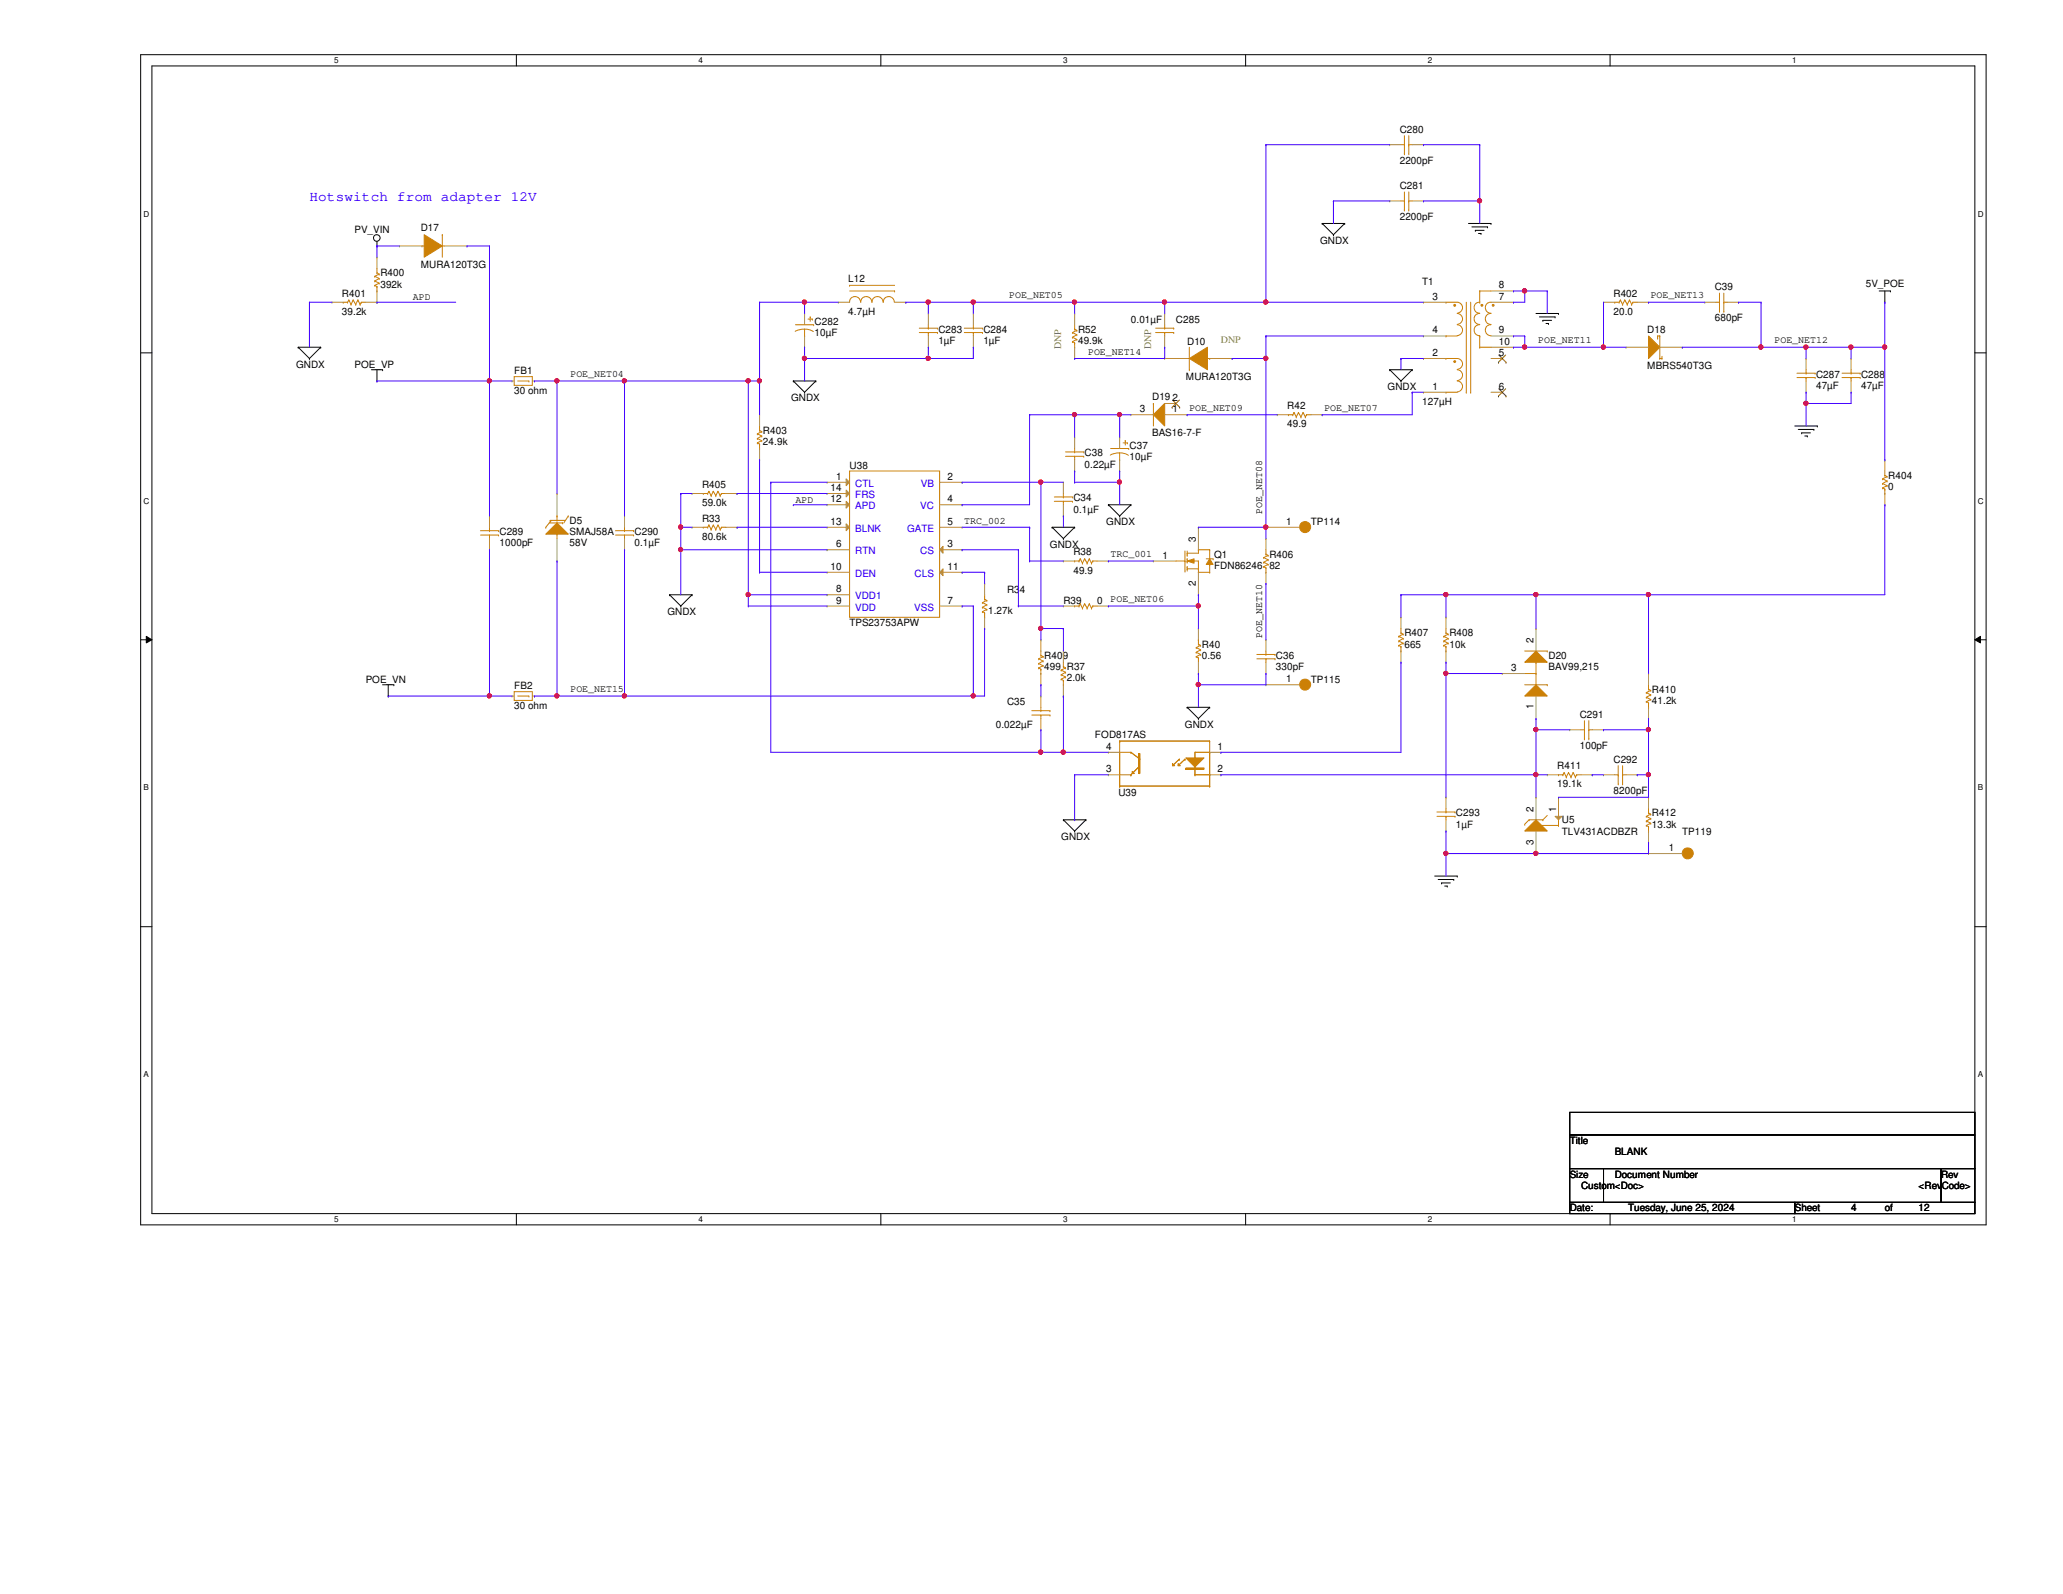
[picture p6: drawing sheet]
<svg xmlns="http://www.w3.org/2000/svg" width="279mm" height="216mm" viewBox="0 0 279 216" stroke-linecap="round" stroke-linejoin="round" font-family="sans-serif">
<defs><g id="words">
<text font-size="1.9" fill="#00f" x="41.9" y="27.2">Hotswitch from adapter 12V</text>
<g font-size="1.4">
<text x="189.6" y="17.9">C280</text>
<text x="189.6" y="22.2">2200pF</text>
<text x="189.6" y="25.6">C281</text>
<text x="189.6" y="29.8">2200pF</text>
<text x="48" y="31.5">PV_VIN</text>
<text x="57" y="31.3">D17</text>
<text x="178.8" y="33">GNDX</text>
<text x="46.3" y="40.2">R401</text>
<text x="51.5" y="37.4">R400</text>
<text x="51.5" y="38.9">392k</text>
<text x="55.9" y="40.6">APD</text>
<text x="57" y="36.2">MURA120T3G</text>
<text x="114.9" y="38.2">L12</text>
<text x="136.7" y="40.4">POE_NET05</text>
<text x="192.6" y="38.6">T1</text>
<text x="194" y="40.6">3</text>
<text x="203" y="40.6">7</text>
<text x="203" y="39.1">8</text>
<text x="218.5" y="40.2">R402</text>
<text x="223.6" y="40.4">POE_NET13</text>
<text x="232.2" y="39.3">C39</text>
<text x="252.7" y="38.8">5V_POE</text>
<text x="46.3" y="42.6">39.2k</text>
<text x="110.3" y="44">C282</text>
<text x="110.3" y="45.5">10µF</text>
<text x="114.9" y="42.6">4.7µH</text>
<text x="127.1" y="45">C283</text>
<text x="127.1" y="46.6">1µF</text>
<text x="133.2" y="45">C284</text>
<text x="133.2" y="46.6">1µF</text>
<text x="146" y="45">R52</text>
<text x="146" y="46.6">49.9k</text>
<text x="153.2" y="43.7">0.01µF</text>
<text x="159.3" y="43.7">C285</text>
<text x="160.8" y="46.7">D10</text>
<text x="194" y="45.2">4</text>
<text x="203" y="45.2">9</text>
<text x="203" y="46.7">10</text>
<text x="208.3" y="46.5">POE_NET11</text>
<text x="218.5" y="42.6">20.0</text>
<text x="223.1" y="45">D18</text>
<text x="232.2" y="43.5">680pF</text>
<text x="240.3" y="46.5">POE_NET12</text>
<text x="40.1" y="49.8">GNDX</text>
<text x="48" y="49.8">POE_VP</text>
<text x="69.6" y="50.7">FB1</text>
<text x="69.6" y="53.4">30 ohm</text>
<text x="77.3" y="51.1">POE_NET04</text>
<text x="147.4" y="48">POE_NET14</text>
<text x="160.6" y="51.5">MURA120T3G</text>
<text x="187.9" y="52.8">GNDX</text>
<text x="194" y="52.8">1</text>
<text x="194" y="48.2">2</text>
<text x="203" y="48.2">5</text>
<text x="203" y="52.8">6</text>
<text x="223.1" y="50">MBRS540T3G</text>
<text x="246" y="51.1">C287</text>
<text x="246" y="52.7">47µF</text>
<text x="252.1" y="51.1">C288</text>
<text x="252.1" y="52.7">47µF</text>
<text x="103.3" y="58.8">R403</text>
<text x="107.1" y="54.4">GNDX</text>
<text x="154.4" y="55.8">3</text>
<text x="156" y="54.2">D19</text>
<text x="156" y="59.1">BAS16-7-F</text>
<text x="158.8" y="55.8">1</text>
<text x="158.8" y="54.3">2</text>
<text x="161.1" y="55.7">POE_NET09</text>
<text x="174.3" y="55.4">R42</text>
<text x="174.3" y="57.9">49.9</text>
<text x="179.4" y="55.7">POE_NET07</text>
<text x="192.6" y="54.8">127µH</text>
<text x="103.3" y="60.3">24.9k</text>
<text x="113.2" y="65">1</text>
<text x="115.1" y="63.5">U38</text>
<text x="128.3" y="65">2</text>
<text x="146.9" y="61.8">C38</text>
<text x="146.9" y="63.3">0.22µF</text>
<text x="153" y="60.7">C37</text>
<text x="153" y="62.3">10µF</text>
<text x="255.7" y="64.9">R404</text>
<text x="77.1" y="71">D5</text>
<text x="95.1" y="70.7">R33</text>
<text x="95.1" y="66.1">R405</text>
<text x="95.1" y="68.5">59.0k</text>
<text x="107.7" y="68.1">APD</text>
<text x="112.5" y="68">12</text>
<text x="112.5" y="71.1">13</text>
<text x="112.5" y="66.5">14</text>
<text x="128.3" y="68">4</text>
<text x="128.3" y="71.1">5</text>
<text x="130.6" y="70.9">TRC_002</text>
<text x="145.4" y="67.9">C34</text>
<text x="145.4" y="69.4">0.1µF</text>
<text x="149.8" y="71.1">GNDX</text>
<text x="170.9" y="69.6" transform="rotate(-90 170.9 69.6)">POE_NET08</text>
<text x="174.2" y="71.1">1</text>
<text x="177.5" y="71.1">TP114</text>
<text x="255.7" y="66.4">0</text>
<text x="67.6" y="72.5">C289</text>
<text x="67.6" y="74">1000pF</text>
<text x="77.1" y="74">58V</text>
<text x="77.1" y="72.5">SMAJ58A</text>
<text x="85.9" y="72.5">C290</text>
<text x="85.9" y="74">0.1µF</text>
<text x="95.1" y="73.1">80.6k</text>
<text x="112.5" y="77.2">10</text>
<text x="113.2" y="74.1">6</text>
<text x="128.3" y="74.1">3</text>
<text x="128.3" y="77.2">11</text>
<text x="142.2" y="74.2">GNDX</text>
<text x="145.4" y="75.2">R38</text>
<text x="145.4" y="77.7">49.9</text>
<text x="150.4" y="75.5">TRC_001</text>
<text x="157.4" y="75.6">1</text>
<text x="162" y="73.4" transform="rotate(-90 162 73.4)">3</text>
<text x="164.4" y="75.5">Q1</text>
<text x="164.4" y="77">FDN86246</text>
<text x="171.9" y="75.5">R406</text>
<text x="171.9" y="77">82</text>
<text x="90.4" y="83.3">GNDX</text>
<text x="113.2" y="80.2">8</text>
<text x="113.2" y="81.7">9</text>
<text x="128.3" y="81.7">7</text>
<text x="133.8" y="83.1">1.27k</text>
<text x="136.4" y="80.3">R34</text>
<text x="144" y="81.8">R39</text>
<text x="148.6" y="81.8">0</text>
<text x="150.4" y="81.6">POE_NET06</text>
<text x="162" y="79.3" transform="rotate(-90 162 79.3)">2</text>
<text x="115.1" y="84.8">TPS23753APW</text>
<text x="141.4" y="89.2">R409</text>
<text x="162.8" y="87.7">R40</text>
<text x="162.8" y="89.2">0.56</text>
<text x="170.9" y="86.4" transform="rotate(-90 170.9 86.4)">POE_NET10</text>
<text x="172.8" y="89.2">C36</text>
<text x="190.2" y="86.2">R407</text>
<text x="190.2" y="87.7">665</text>
<text x="196.3" y="86.2">R408</text>
<text x="196.3" y="87.7">10k</text>
<text x="207.7" y="87.1" transform="rotate(-90 207.7 87.1)">2</text>
<text x="209.7" y="89.2">D20</text>
<text x="49.5" y="92.5">POE_VN</text>
<text x="69.6" y="93.4">FB2</text>
<text x="77.3" y="93.8">POE_NET15</text>
<text x="136.4" y="95.5">C35</text>
<text x="141.4" y="90.8">499 R37</text>
<text x="144.5" y="92.3">2.0k</text>
<text x="172.8" y="90.8">330pF</text>
<text x="174.2" y="92.4">1</text>
<text x="177.5" y="92.5">TP115</text>
<text x="204.7" y="90.9">3</text>
<text x="209.7" y="90.8">BAV99,215</text>
<text x="223.7" y="93.8">R410</text>
<text x="223.7" y="95.3">41.2k</text>
<text x="69.6" y="96.1">30 ohm</text>
<text x="134.9" y="98.6">0.022µF</text>
<text x="148.3" y="99.9">FOD817AS</text>
<text x="149.8" y="101.6">4</text>
<text x="160.5" y="98.6">GNDX</text>
<text x="164.9" y="101.6">1</text>
<text x="207.7" y="96.1" transform="rotate(-90 207.7 96.1)">1</text>
<text x="214" y="97.2">C291</text>
<text x="214" y="101.4">100pF</text>
<text x="149.8" y="104.6">3</text>
<text x="151.5" y="107.9">U39</text>
<text x="164.9" y="104.6">2</text>
<text x="210.9" y="104.2">R411</text>
<text x="210.9" y="106.6">19.1k</text>
<text x="218.5" y="103.3">C292</text>
<text x="218.5" y="107.5">8200pF</text>
<text x="143.7" y="113.8">GNDX</text>
<text x="197.2" y="110.6">C293</text>
<text x="197.2" y="112.1">1µF</text>
<text x="207.7" y="110" transform="rotate(-90 207.7 110)">2</text>
<text x="210.7" y="110" transform="rotate(-90 210.7 110)">1</text>
<text x="211.5" y="111.5">U5</text>
<text x="211.5" y="113">TLV431ACDBZR</text>
<text x="223.7" y="110.6">R412</text>
<text x="223.7" y="112.1">13.3k</text>
<text x="227.8" y="113">TP119</text>
<text x="207.7" y="114.4" transform="rotate(-90 207.7 114.4)">3</text>
<text x="226" y="115.3">1</text>
<text x="212.6" y="154.9">Title</text>
<text x="212.6" y="159.5">Size</text>
<text x="214.1" y="161">Custom&lt;Doc&gt;</text>
<text x="218.7" y="159.5">Document Number</text>
<text x="218.7" y="156.5">BLANK</text>
<text x="259.8" y="161">&lt;RevCode&gt;</text>
<text x="262.9" y="159.5">Rev</text>
<text x="212.6" y="164.1">Date:</text>
<text x="220.5" y="164.1">Tuesday, June 25, 2024</text>
<text x="243.1" y="164.1">Sheet</text>
<text x="250.7" y="164.1">4</text>
<text x="255.3" y="164.1">of</text>
<text x="259.8" y="164.1">12</text>
</g>
<g font-size="1.4" fill="#808040">
<text x="143.7" y="47.3" transform="rotate(-90 143.7 47.3)">DNP</text>
<text x="155.9" y="47.3" transform="rotate(-90 155.9 47.3)">DNP</text>
<text x="165.4" y="46.4">DNP</text>
</g>
<g font-size="1.4" fill="#00c">
<text x="115.8" y="66">CTL</text>
<text x="124.7" y="66">VB</text>
<text x="115.8" y="69">APD</text>
<text x="115.8" y="67.5">FRS</text>
<text x="124.6" y="69">VC</text>
<text x="115.8" y="75.1">RTN</text>
<text x="115.8" y="72.1">BLNK</text>
<text x="122.9" y="72.1">GATE</text>
<text x="124.6" y="75.1">CS</text>
<text x="115.8" y="81.2">VDD1</text>
<text x="115.8" y="82.7">VDD</text>
<text x="115.8" y="78.1">DEN</text>
<text x="123.8" y="82.7">VSS</text>
<text x="123.9" y="78.1">CLS</text>
</g>
<g font-size="1.1">
<text x="45.3" y="8.6">5</text>
<text x="94.6" y="8.6">4</text>
<text x="144" y="8.6">3</text>
<text x="193.4" y="8.6">2</text>
<text x="242.7" y="8.6">1</text>
<text x="19.4" y="29.3">D</text>
<text x="267.8" y="29.3">D</text>
<text x="19.4" y="68.2">C</text>
<text x="267.8" y="68.2">C</text>
<text x="19.4" y="107.1">B</text>
<text x="267.8" y="107.1">B</text>
<text x="19.4" y="145.9">A</text>
<text x="267.8" y="145.9">A</text>
<text x="45.3" y="165.5">5</text>
<text x="94.6" y="165.5">4</text>
<text x="144" y="165.5">3</text>
<text x="193.4" y="165.5">2</text>
<text x="242.7" y="165.5">1</text>
</g>
</g></defs>
<path d="M19.1 7.4h249.9v158.5h-249.9zM20.6 8.9h246.9v155.5h-246.9z" fill="none" stroke="#000" stroke-width=".14"/>
<g fill="#fff">
<path d="M45.3 7.6h.5v1.2h-.5z"/>
<path d="M45.3 164.5h.5v1.2h-.5z"/>
</g>
<path d="M69.9 7.4v1.5M69.9 164.4v1.5" fill="none" stroke="#000" stroke-width=".14"/>
<g fill="#fff">
<path d="M94.6 7.6h.6v1.2h-.6z"/>
<path d="M94.6 164.5h.6v1.2h-.6z"/>
</g>
<path d="M119.3 7.4v1.5M119.3 164.4v1.5" fill="none" stroke="#000" stroke-width=".14"/>
<g fill="#fff">
<path d="M144 7.6h.6v1.2h-.6z"/>
<path d="M144 164.5h.6v1.2h-.6z"/>
</g>
<path d="M168.7 7.4v1.5M168.7 164.4v1.5" fill="none" stroke="#000" stroke-width=".14"/>
<g fill="#fff">
<path d="M193.4 7.6h.6v1.2h-.6z"/>
<path d="M193.4 164.5h.6v1.2h-.6z"/>
</g>
<path d="M218.1 7.4v1.5M218.1 164.4v1.5" fill="none" stroke="#000" stroke-width=".14"/>
<g fill="#fff">
<path d="M242.7 7.6h.6v1.2h-.6z"/>
<path d="M242.7 164.5h.6v1.2h-.6z"/>
<path d="M19.4 28.4h.8v1.1h-.8z"/>
<path d="M267.8 28.4h.8v1.1h-.8z"/>
<path d="M19.4 67.2h.8v1.2h-.8z"/>
<path d="M267.8 67.2h.8v1.2h-.8z"/>
</g>
<path d="M19.1 47.8h1.5M267.5 47.8h1.5" fill="none" stroke="#000" stroke-width=".14"/>
<g fill="#fff">
<path d="M19.4 106.1h.8v1.2h-.8z"/>
<path d="M267.8 106.1h.8v1.2h-.8z"/>
</g>
<path d="M19.1 86.7h1.5M19.8 86.2l.8 .5-.8 .4zM267.5 86.7l.7-.5v.9zM267.5 86.7h1.5" fill="none" stroke="#000" stroke-width=".14"/>
<path d="M19.8 86.2l.8 .5-.8 .4zM267.5 86.7l.7-.5v.9z" fill="#000"/>
<g fill="#fff">
<path d="M19.4 144.9h.8v1.2h-.8z"/>
<path d="M267.8 144.9h.8v1.2h-.8z"/>
</g>
<g fill="none" stroke="#000" stroke-width=".14">
<path d="M51.1 33.3h.1M51.1 32.7v.6M179.1 30.3h.1M179.1 30.3h3M179.1 30.3l1.5 1.5M180.6 31.8h.1M182.1 30.3h.1M182.1 30.3l-1.5 1.5M198.9 30.3h3M199.3 30.7h2.2M199.8 31.2h.1M199.8 31.2h1.2"/>
<path d="M200.2 31.6h.4M200.6 31.6h.1M201.5 30.7h.1M201.9 30.3h.1M254.5 39.4h1.5M255.3 39.4v1.5M256 39.4h.1M40.4 47h.1M40.4 47h3M40.4 47l1.5 1.6M41.9 48.6h.1M43.4 47h.1"/>
<path d="M43.4 47l-1.5 1.6M50.3 50.1h1.5M51.1 51.6h.1M51.1 50.1v1.5M51.8 50.1h.1M107.4 51.6h.1M107.4 51.6h3.1M107.4 51.6l1.6 1.5M109 53.1h.1M110.5 51.6h.1M110.5 51.6l-1.5 1.5M188.2 50.1h.1"/>
<path d="M188.2 50.1h3.1M188.2 50.1l1.5 1.5M189.7 51.6h.1M191.3 50.1h.1M191.3 50.1l-1.6 1.5M208 42.5h3.1M208.5 42.9h2.1M209 43.4h.1M209 43.4h1.1M209.4 43.8h.3M209.7 43.8h.1M210.6 42.9h.1"/>
<path d="M211.1 42.5h.1M243.1 57.7h3M243.5 58.2h2.2M244 58.6h.1M244 58.6h1.2M244.4 59.1h.4M244.8 59.1h.1M245.7 58.2h.1M246.1 57.7h.1M255.3 40.9h.1M142.5 71.4h.1M142.5 71.4h3"/>
<path d="M142.5 71.4l1.5 1.5M144 72.9h.1M145.5 71.4h.1M145.5 71.4l-1.5 1.5M150.1 68.4h.1M150.1 68.4h3.1M150.1 68.4l1.5 1.5M151.6 69.9h.1M153.2 68.4h.1M153.2 68.4l-1.6 1.5M51.8 92.8h1.5M52.6 94.3h.1"/>
<path d="M52.6 92.8v1.5M53.3 92.8h.1M90.7 80.6h.1M90.7 80.6h3M90.7 80.6l1.5 1.5M92.2 82.1h.1M93.7 80.6h.1M93.7 80.6l-1.5 1.5M160.8 95.8h.1M160.8 95.8h3M160.8 95.8l1.5 1.5M162.3 97.3h.1"/>
<path d="M163.8 95.8h.1M163.8 95.8l-1.5 1.5M144 111h.1M144 111h3.1M144 111l1.5 1.6M145.5 112.6h.1M147.1 111h.1M147.1 111l-1.6 1.6M194.3 118.7h3.1M194.8 119.1h2.1M195.2 119.6h.1M195.2 119.6h1.2"/>
<path d="M196.9 119.1h.1M197.4 118.7h.1M19.1 125.5h1.5M195.7 120h.3M196 120h.1M267.5 125.5h1.5M212.6 150.7h54.9v3h-54.9zM212.6 153.7h54.9v4.6h-54.9zM212.6 158.3h4.6v4.6h-4.6zM217.2 158.3h45.7v4.6h-45.7zM262.9 158.3h4.6v4.6h-4.6zM212.6 162.9h30.5v1.5h-30.5z"/>
<path d="M243.1 162.9h24.4v1.5h-24.4z"/>
<circle cx="51" cy="32.2" r=".45"/>
</g>
<g fill="none" stroke="#cc8006" stroke-width=".14">
<path d="M145.2 45h.1M145.2 45.7h.1M145.2 46.3h.1M145.2 45l.6 .3M145.2 45.7l.6 .3M145.2 46.3l.3 .1M145.5 44.6h.1M145.5 46.4h.1M145.5 47h.1M145.5 44v.6M145.5 46.4v.6M145.5 44.6l.3 .1"/>
<path d="M145.8 44.7h.1M145.8 45.3h.1M145.8 46h.1M145.8 44.7l-.6 .3M145.8 45.3l-.6 .4M145.8 46l-.6 .3M156.2 54.7h.1M156.2 54.7v3M249.5 50.5h2.4M249.5 51.1h2.4M250.7 50.5h.1M250.7 51.1h.1"/>
<path d="M250.7 50.1v.4M250.7 51.1v.5M251.9 50.5h.1M251.9 51.1h.1M140.7 89.2h.1M140.7 89.9h.1M140.7 90.5h.1M140.7 89.2l.6 .3M140.7 89.9l.6 .3M140.7 90.5l.3 .1M141 88.8h.1M141 90.6h.1"/>
<path d="M141 91.2h.1M141 88.2v.6M141 90.6v.6M141 88.8l.3 .1M141.3 88.9h.1M141.3 89.5h.1M141.3 90.2h.1M141.3 88.9l-.6 .3M141.3 89.5l-.6 .4M141.3 90.2l-.6 .3M145.5 82.1h.1M145.5 82.1h.6"/>
<path d="M146.1 82.1h.1M146.3 81.8h.1M146.3 81.8l.3 .6M146.3 81.8l-.2 .3M146.6 82.4h.1M146.9 81.8h.1M146.9 81.8l.3 .6M146.9 81.8l-.3 .6M147.2 82.4h.1M147.5 81.8h.1M147.5 81.8l.3 .6M147.5 81.8l-.3 .6"/>
<path d="M147.8 82.4h.1M148 82.1h.1M148 82.1h.6M148 82.1l-.2 .3"/>
</g>
<g fill="none" stroke="#a84" stroke-width=".14">
<path d="M145.5 42.5h.1M145.5 48.6h.1M145.5 42.5v1.5M145.5 47v1.6M250.7 48.6h.1M250.7 53.1h.1M250.7 48.6v1.5M250.7 51.6v1.5M141 86.7h.1M141 92.8h.1M141 86.7v1.5M141 91.2v1.6"/>
<path d="M144 82.1h.1M144 82.1h1.5M148.6 82.1h1.5M150.1 82.1h.1"/>
</g>
<path d="M156.2 56.2l1.5-1.5v3z" fill="#cc8006"/>
<g fill="none" stroke="#cc8006" stroke-width=".14">
<path d="M156.2 56.2l1.5-1.5v3zM95.3 71.4h.1M95.3 71.4h.5M95.8 71.4h.1M96 71.1h.1M96 71.1l.3 .6M96 71.1l-.2 .3M96.3 71.7h.1M96.6 71.1h.1M96.6 71.1l.3 .6M96.6 71.1l-.3 .6M96.9 71.7h.1"/>
<path d="M97.2 71.1h.1M97.2 71.1l.3 .6M97.2 71.1l-.3 .6M97.5 71.7h.1M97.7 71.4h.1M97.7 71.4h.6M97.7 71.4l-.2 .3M171.2 75.5h.1M171.2 76.2h.1M171.2 76.7h.1M171.2 75.5l.5 .3M171.2 76.2l.5 .3"/>
<path d="M171.2 76.7l.3 .2M171.5 75.1h.1M171.5 76.9h.1M171.5 77.5h.1M171.5 74.5v.6M171.5 76.9v.6M171.5 75.1l.2 .1M171.7 75.2h.1M171.7 75.8h.1M171.7 76.5h.1M171.7 75.2l-.5 .3M171.7 75.8l-.5 .4"/>
<path d="M171.7 76.5l-.5 .2M151.6 106.5h.1M151.6 100.4h.1M151.6 101.9h.1M151.6 100.4v6.1M151.6 106.5h12.2M151.6 101.9h1.6M151.6 104.9h1.6M151.6 100.4h12.2M153.2 101.9h.1M153.2 104.9h.1M153.2 101.9l1.2 .9"/>
<path d="M154.2 103.9l-1 1M159.7 102.8h.1M159.7 102.8l-.9 .9M160.5 102.8h.1M160.5 102.8l-.9 .9M161.8 104.9h.1M161.8 104.9h2M163.8 106.5h.1M163.8 101.9h.1M163.8 104.9h.1M163.8 100.4h.1M163.8 101.9h-2v3"/>
<path d="M163.8 100.4v6.1"/>
</g>
<g fill="none" stroke="#a84" stroke-width=".14">
<path d="M153.2 56.2h.1M153.2 56.2h3M157.7 56.2h3.1M157.7 54.7h1.6M159.3 54.7h.1M160.8 56.2h.1M93.7 71.4h.1M93.7 71.4h1.6M98.3 71.4h1.5M99.8 71.4h.1M171.5 72.9h.1M171.5 79h.1"/>
<path d="M171.5 72.9v1.6M171.5 77.5v1.5"/>
</g>
<path d="M158.8 55.2h.1M158.8 54.2l1 1M159.7 54.2l-.9 1M159.8 55.2h.1" fill="none" stroke="#804000" stroke-width=".14"/>
<path d="M160.6 102.7h2.5l-1.3 1.2z" fill="#cc8006"/>
<path d="M160.6 102.7h2.5l-1.3 1.2zM160.6 104h2.5v.2h-2.5z" fill="none" stroke="#cc8006" stroke-width=".14"/>
<path d="M160.6 104.1h2.5" fill="none" stroke="#cc8006" stroke-width=".17"/>
<path d="M158.8 103.4l.3 .3h-.3z" fill="#cc8006"/>
<path d="M158.8 103.4l.3 .3h-.3z" fill="none" stroke="#cc8006" stroke-width=".14"/>
<path d="M159.6 103.4l.3 .3h-.3z" fill="#cc8006"/>
<path d="M154.2 102.1h.2v2.7h-.2zM159.6 103.4l.3 .3h-.3z" fill="none" stroke="#cc8006" stroke-width=".14"/>
<path d="M154.3 102.1v2.7" fill="none" stroke="#cc8006" stroke-width=".17"/>
<path d="M153.3 104.5l.3 .3h-.3z" fill="#cc8006"/>
<g fill="none" stroke="#cc8006" stroke-width=".14">
<path d="M107.7 44h2.5M109 45.5h.1M109 44.6l.6 .1 .6 .2M109 44.6h-.7l-.6 .3M109 44.6v.9M109.4 43.2h.6M109.7 42.9h.1M109.7 42.9v.6M110 43.2h.1M110.2 44h.1M115.1 63.8h12.2v19.8h-12.2zM189.4 86.2h.1"/>
<path d="M189.4 86.8h.1M189.4 87.4h.1M189.4 86.2l.6 .3M189.4 86.8l.6 .3M189.4 87.4l.3 .2M189.7 85.7h.1M189.7 87.6h.1M189.7 88.2h.1M189.7 85.1v.6M189.7 87.6v.6M189.7 85.7l.3 .2M190 85.9h.1"/>
<path d="M190 86.5h.1M190 87.1h.1M190 85.9l-.6 .3M190 86.5l-.6 .3M190 87.1l-.6 .3M153.3 104.5l.3 .3h-.3zM223 110.6h.1M223 111.2h.1M223 111.8h.1M223 110.6l.6 .3M223 111.2l.6 .3M223 111.8l.3 .2"/>
<path d="M223.3 110.1h.1M223.3 112h.1M223.3 112.6h.1M223.3 109.5v.6M223.3 112v.6M223.3 110.1l.3 .2M223.6 110.3h.1M223.6 110.9h.1M223.6 111.5h.1M223.6 110.3l-.6 .3M223.6 110.9l-.6 .3M223.6 111.5l-.6 .3"/>
</g>
<g fill="none" stroke="#a84" stroke-width=".14">
<path d="M109 42.5h.1M109 47h.1M109 42.5v1.5M109 45.5v1.5M189.7 83.6h.1M189.7 89.7h.1M189.7 83.6v1.5M189.7 88.2v1.5M150.1 101.9h.1M150.1 104.9h.1M150.1 101.9h1.5M150.1 104.9h1.5"/>
<path d="M163.8 101.9h1.6M163.8 104.9h1.6M165.4 101.9h.1M165.4 104.9h.1M223.3 108h.1M223.3 114.1h.1M223.3 108v1.5M223.3 112.6v1.5"/>
</g>
<path d="M114.6 64.9l.5 .4-.5 .5z" fill="#a84"/>
<path d="M112 65.3h.1M112 65.3h3.1M114.6 64.9l.5 .4-.5 .5zM127.3 65.3h3M130.3 65.3h.1" fill="none" stroke="#a84" stroke-width=".14"/>
<path d="M127.3 74.5l.4-.5v.9z" fill="#a84"/>
<g fill="none" stroke="#a84" stroke-width=".14">
<path d="M112 74.5h.1M112 77.5h.1M112 74.5h3.1M112 77.5h3.1M127.3 74.5l.4-.5v.9zM127.3 74.5h3M127.3 68.4h3M127.3 71.4h3M130.3 74.5h.1M130.3 68.4h.1M130.3 71.4h.1M112 80.6h.1"/>
<path d="M112 82.1h.1M112 82.1h3.1M112 80.6h3.1M127.3 82.1h3M130.3 82.1h.1"/>
</g>
<path d="M127.3 77.5l.4-.5v1z" fill="#a84"/>
<path d="M127.3 77.5l.4-.5v1zM127.3 77.5h3M130.3 77.5h.1" fill="none" stroke="#a84" stroke-width=".14"/>
<path d="M114.6 67.9l.5 .5-.5 .4z" fill="#a84"/>
<path d="M112 68.4h.1M112 68.4h3.1M114.6 67.9l.5 .5-.5 .4z" fill="none" stroke="#a84" stroke-width=".14"/>
<path d="M114.6 71l.5 .4-.5 .5z" fill="#a84"/>
<path d="M112 71.4h.1M112 71.4h3.1M114.6 71l.5 .4-.5 .5z" fill="none" stroke="#a84" stroke-width=".14"/>
<path d="M114.6 66.4l.5 .4-.5 .5z" fill="#a84"/>
<path d="M112 66.8h.1M112 66.8h3.1M114.6 66.4l.5 .4-.5 .5z" fill="none" stroke="#a84" stroke-width=".14"/>
<g fill="none" stroke="#cc8006" stroke-width=".14">
<path d="M200.4 39.4h.1M200.4 39.4h1.5M200.4 39.4v1.5M195.8 40.9h.1M195.8 48.6h.1M195.8 53.1h.1M195.8 45.5h.1M195.8 48.6h1.6a.74 .74 0 0 1 .7 .7 .74 .74 0 0 1-.7 .7M195.8 40.9h1.6a.74 .74 0 0 1 .7 .8 .74 .74 0 0 1-.7 .7M195.8 53.1h1.6M195.8 45.5h1.6M197.4 50.1a.74 .74 0 0 1 .7 .7 .74 .74 0 0 1-.7 .8"/>
<path d="M197.4 51.6a.74 .74 0 0 1 .7 .7 .74 .74 0 0 1-.7 .8M197.4 42.5a.74 .74 0 0 1 .7 .7 .74 .74 0 0 1-.7 .7M197.4 44a.74 .74 0 0 1 .7 .7 .74 .74 0 0 1-.7 .8M198.6 53.1h.1M198.6 40.9v12.2M199.2 53.1h.1M199.2 40.9v12.2M200.4 40.9h.1M200.4 47h.1M200.4 45.5h.1M200.4 42.5a.74 .74 0 0 0-.8 .7 .74 .74 0 0 0 .8 .7M200.4 40.9a.74 .74 0 0 0-.8 .8 .74 .74 0 0 0 .8 .7"/>
<path d="M200.4 44a.74 .74 0 0 0-.8 .7 .74 .74 0 0 0 .8 .8M200.4 45.5v1.5M200.4 47h1.5M201.9 42.5a.74 .74 0 0 0-.7 .7 .74 .74 0 0 0 .7 .7M201.9 40.9a.74 .74 0 0 0-.7 .8 .74 .74 0 0 0 .7 .7M201.9 44a.74 .74 0 0 0-.7 .7 .74 .74 0 0 0 .7 .8"/>
</g>
<path d="M196.9 41.3h.2v.1h-.2z" fill-rule="evenodd" fill="#cc8006"/>
<path d="M196.9 41.3h.2v.1h-.2z" fill="none" stroke="#cc8006" stroke-width=".14"/>
<path d="M196.9 48.9h.2v.2h-.2z" fill-rule="evenodd" fill="#cc8006"/>
<path d="M196.9 48.9h.2v.2h-.2z" fill="none" stroke="#cc8006" stroke-width=".14"/>
<path d="M200.6 41.3h.2v.1h-.2z" fill-rule="evenodd" fill="#cc8006"/>
<path d="M200.6 41.3h.2v.1h-.2z" fill="none" stroke="#cc8006" stroke-width=".14"/>
<path d="M202.1 41.3h.2v.1h-.2z" fill-rule="evenodd" fill="#cc8006"/>
<g fill="none" stroke="#cc8006" stroke-width=".14">
<path d="M69.6 51h2.5v1.2h-2.5zM70.1 51.6h1.5M71.6 51.6h.1M156.5 44.4h2.5M156.5 45h2.5M157.7 44.4h.1M157.7 45h.1M157.7 44v.4M157.7 45v.5M159 44.4h.1M159 45h.1M174.5 56.2h.1"/>
<path d="M174.5 56.2h.6M175.1 56.2h.1M175.3 55.9h.1M175.3 55.9l.3 .6M175.3 55.9l-.2 .3M175.6 56.5h.1M175.9 55.9h.1M175.9 55.9l.3 .6M175.9 55.9l-.3 .6M176.2 56.5h.1M176.5 55.9h.1M176.5 55.9l.3 .6"/>
<path d="M176.5 55.9l-.3 .6M176.8 56.5h.1M177 56.2h.1M177 56.2h.5M177 56.2l-.2 .3M202.1 41.3h.2v.1h-.2zM142.8 67.3h2.4M142.8 67.9h2.4M144 67.3h.1M144 67.9h.1M144 66.8v.5M144 67.9v.5"/>
<path d="M145.2 67.3h.1M145.2 67.9h.1M69.6 93.7h2.5v1.2h-2.5zM70.1 94.3h1.5M71.6 94.3h.1M139.7 96.3h2.5M139.7 96.9h2.5M141 96.3h.1M141 96.9h.1M141 95.8v.5M141 96.9v.4M142.2 96.3h.1"/>
<path d="M142.2 96.9h.1M170.2 88.6h2.5M170.2 89.2h2.5M171.5 88.6h.1M171.5 89.2h.1M171.5 88.2v.4M171.5 89.2v.5M172.7 88.6h.1M172.7 89.2h.1M195.5 86.2h.1M195.5 86.8h.1M195.5 87.4h.1"/>
<path d="M195.5 86.2l.6 .3M195.5 86.8l.6 .3M195.5 87.4l.3 .2M195.8 85.7h.1M195.8 87.6h.1M195.8 88.2h.1M195.8 85.1v.6M195.8 87.6v.6M195.8 85.7l.3 .2M196.1 85.9h.1M196.1 86.5h.1M196.1 87.1h.1"/>
<path d="M196.1 85.9l-.6 .3M196.1 86.5l-.6 .3M196.1 87.1l-.6 .3"/>
</g>
<g fill="none" stroke="#a84" stroke-width=".14">
<path d="M201.9 39.4h3.1M205 39.4h.1M69.3 51.6h.1M69.3 51.6h.3M72.1 51.6h.3M72.4 51.6h.1M157.7 42.5h.1M157.7 47h.1M157.7 42.5v1.5M157.7 45.5v1.5M173 56.2h.1M173 56.2h1.5"/>
<path d="M177.5 56.2h1.6M179.1 56.2h.1M192.8 53.1h.1M192.8 40.9h.1M192.8 48.6h.1M192.8 45.5h.1M192.8 53.1h3M192.8 40.9h3M192.8 48.6h3M192.8 45.5h3M201.9 53.1h1.6M201.9 40.9h3.1"/>
<path d="M201.9 48.6h1.6M201.9 45.5h3.1M201.9 47h3.1M203.5 48.6h.1M203.5 53.1h.1M205 40.9h.1M205 45.5h.1M205 47h.1M144 65.3h.1M144 69.9h.1M144 65.3v1.5M144 68.4v1.5"/>
<path d="M69.3 94.3h.1M69.3 94.3h.3M72.1 94.3h.3M72.4 94.3h.1M141 94.3h.1M141 98.8h.1M141 94.3v1.5M141 97.3v1.5M171.5 86.7h.1M171.5 91.2h.1M171.5 86.7v1.5M171.5 89.7v1.5"/>
<path d="M195.8 83.6h.1M195.8 89.7h.1M195.8 83.6v1.5M195.8 88.2v1.5"/>
</g>
<path d="M202.9 49.1h.1M202.9 53.6h.1M203 48.1l1 1M203 52.7l1 .9M203.9 48.1l-1 1M203.9 52.7l-1 .9M204 49.1h.1M204 53.6h.1" fill="none" stroke="#804000" stroke-width=".14"/>
<circle cx="176.8" cy="71.4" r=".75" fill="#cc8006"/>
<g fill="none" stroke="#cc8006" stroke-width=".14">
<path d="M206.5 91.2h1.5M206.5 92.8h3.1M206.5 88.2h3.1M208 89.7h.1M208 91.2h.1M208 89.7v3.1M209.6 92.8h.1M209.6 88.2h.1"/>
<circle cx="176.8" cy="71.4" r=".75"/>
</g>
<path d="M171.5 71.4h.1M171.5 71.4h4.5" fill="none" stroke="#a84" stroke-width=".14"/>
<path d="M208 92.8l1.6 1.5h-3.1z" fill="#cc8006"/>
<path d="M208 92.8l1.6 1.5h-3.1z" fill="none" stroke="#cc8006" stroke-width=".14"/>
<path d="M208 88.2l1.6 1.5h-3.1z" fill="#cc8006"/>
<g fill="none" stroke="#cc8006" stroke-width=".14">
<path d="M189.7 19.6h.5M190.2 19.6h.1M190.2 18.4v2.4M190.8 19.6h.1M190.8 18.4v2.4M190.8 19.6h.5M50.8 37.4h.1M50.8 38.1h.1M50.8 38.6h.1M50.8 37.4l.6 .3M50.8 38.1l.6 .3M50.8 38.6l.3 .2"/>
<path d="M51.1 37h.1M51.1 38.8h.1M51.1 39.4h.1M51.1 36.4v.6M51.1 38.8v.6M51.1 37l.3 .1M51.4 37.1h.1M51.4 37.7h.1M51.4 38.4h.1M51.4 37.1l-.6 .3M51.4 37.7l-.6 .4M51.4 38.4l-.6 .2"/>
<path d="M190.2 20.8h.1M190.8 20.8h.1M124.5 44.4h2.5M124.5 45h2.5M125.7 44.4h.1M125.7 45h.1M125.7 44v.4M125.7 45v.5M127 44.4h.1M127 45h.1M152.1 60h.6M152.4 59.7h.1"/>
<path d="M152.4 59.7v.6M152.7 60h.1M224.5 45.5h.1M224.5 45.8h.1M224.5 45.5h.3M224.5 45.5v.3M224.8 48.6h.1M224.8 45.5h.1M224.8 48.6h.3M224.8 45.5v3.1M225.1 48.6h.1M225.1 48.3v.3"/>
<path d="M65.1 71.9h2.4M65.1 72.5h2.4M66.3 71.9h.1M66.3 72.5h.1M66.3 71.4v.5M66.3 72.5v.4M67.5 71.9h.1M67.5 72.5h.1M150.4 60.7h2.5M151.6 62.3h.1M151.6 61.3l.7 .1 .5 .3M151.6 61.3l-.6 .1-.6 .2"/>
<path d="M151.6 61.3v1M152.9 60.7h.1M255 64.9h.1M255 65.5h.1M255 66.1h.1M255 64.9l.6 .3M255 65.5l.6 .3M255 66.1l.3 .2M255.3 64.4h.1M255.3 66.3h.1M255.3 66.8h.1M255.3 63.8v.6"/>
<path d="M255.3 66.3v.5M255.3 64.4l.3 .2M255.6 64.6h.1M255.6 65.2h.1M255.6 65.8h.1M255.6 64.6l-.6 .3M255.6 65.2l-.6 .3M255.6 65.8l-.6 .3M208 88.2l1.6 1.5h-3.1zM211.1 104.9h.1M211.1 104.9h.6M211.7 104.9h.1"/>
<path d="M211.8 104.6h.1M211.8 104.6l.3 .6M211.8 104.6l-.1 .3M212.1 105.2h.1M212.4 104.6h.1M212.4 104.6l.4 .6M212.4 104.6l-.3 .6M212.8 105.2h.1M213.1 104.6h.1M213.1 104.6l.3 .6M213.1 104.6l-.3 .6M213.4 105.2h.1"/>
<path d="M213.5 104.9h.1M213.5 104.9h.6M213.5 104.9l-.1 .3"/>
</g>
<g fill="none" stroke="#a84" stroke-width=".14">
<path d="M188.2 19.6h.1M188.2 19.6h1.5M191.3 19.6h1.5M192.8 19.6h.1M51.1 34.8h.1M51.1 34.8v1.6M51.1 39.4v1.5M51.1 40.9h.1M125.7 42.5h.1M125.7 47h.1M125.7 42.5v1.5M125.7 45.5v1.5"/>
<path d="M151.6 59.2h.1M151.6 59.2v1.5M66.3 69.9h.1M66.3 74.5h.1M66.3 69.9v1.5M66.3 72.9v1.6M151.6 63.8h.1M151.6 62.3v1.5M255.3 62.3h.1M255.3 68.4h.1M255.3 62.3v1.5M255.3 66.8v1.6"/>
<path d="M203.5 91.2h.1M203.5 91.2h3M208 97.3h.1M208 85.1h.1M208 85.1v3.1M208 94.3v3M209.6 104.9h.1M209.6 104.9h1.5M214.1 104.9h1.5M215.6 104.9h.1"/>
</g>
<path d="M223.3 45.5l1.5 1.5-1.5 1.6z" fill="#cc8006"/>
<path d="M223.3 45.5l1.5 1.5-1.5 1.6z" fill="none" stroke="#cc8006" stroke-width=".14"/>
<path d="M220.2 47h.1M220.2 47h3.1M224.8 47h3M227.8 47h.1" fill="none" stroke="#a84" stroke-width=".14"/>
<circle cx="228.6" cy="115.6" r=".75" fill="#cc8006"/>
<g fill="none" stroke="#cc8006" stroke-width=".14">
<path d="M57.2 33.3h.1M57.2 33.3h3M59.9 31.8h.1M59.9 31.8v3M162 88.9h.1M162 88.3h.1M162 87.7h.1M162 88.9l.3 .2M162 88.3l.6 .3M162 87.7l.6 .3M162.3 89.1h.1M162.3 87.2h.1"/>
<path d="M162.3 86.7h.1M162.3 86.7v.5M162.3 89.1v.6M162.3 87.2l.3 .2M162.6 88.6h.1M162.6 88h.1M162.6 87.4h.1M162.6 88.6l-.6 .3M162.6 88l-.6 .3M162.6 87.4l-.6 .3"/>
<circle cx="228.6" cy="115.6" r=".75"/>
</g>
<path d="M162.3 91.2h.1M162.3 85.1h.1M162.3 85.1v1.6M162.3 89.7v1.5M223.3 115.6h.1M223.3 115.6h4.5" fill="none" stroke="#a84" stroke-width=".14"/>
<path d="M57.4 31.8l2.5 1.5-2.5 1.5z" fill="#cc8006"/>
<g fill="none" stroke="#cc8006" stroke-width=".14">
<path d="M57.4 31.8l2.5 1.5-2.5 1.5zM115.1 38.6h.1M115.1 39.4h6.1M115.1 38.6h6.1M121.2 39.4h.1M115.1 40.9a.74 .74 0 0 1 .7-.7 .74 .74 0 0 1 .7 .7M116.6 40.9a.74 .74 0 0 1 .7-.7 .74 .74 0 0 1 .8 .7M118.1 40.9a.74 .74 0 0 1 .8-.7 .74 .74 0 0 1 .7 .7M119.6 40.9a.74 .74 0 0 1 .8-.7 .74 .74 0 0 1 .7 .7M130.6 44.4h2.5M130.6 45h2.5M131.8 44.4h.1"/>
<path d="M131.8 45h.1M131.8 44v.4M131.8 45v.5M133.1 44.4h.1M133.1 45h.1M218.7 40.9h.1M218.7 40.9h.6M219.3 40.9h.1M219.5 40.6h.1M219.5 40.6l.3 .6M219.5 40.6l-.2 .3M219.8 41.2h.1"/>
<path d="M220 40.6h.1M220 40.6l.4 .6M220 40.6l-.2 .6M220.4 41.2h.1M220.7 40.6h.1M220.7 40.6l.3 .6M220.7 40.6l-.3 .6M221 41.2h.1M221.1 40.9h.1M221.1 40.9h.6M221.1 40.9l-.1 .3M243.4 50.5h2.4"/>
<path d="M243.4 51.1h2.4M244.6 50.5h.1M244.6 51.1h.1M244.6 50.1v.4M244.6 51.1v.5M245.8 50.5h.1M245.8 51.1h.1M83.4 71.9h2.4M83.4 72.5h2.4M84.6 71.9h.1M84.6 72.5h.1M84.6 71.4v.5"/>
<path d="M84.6 72.5v.4M85.8 71.9h.1M85.8 72.5h.1M95.3 66.8h.1M95.3 66.8h.5M95.8 66.8h.1M96 66.5h.1M96 66.5l.3 .6M96 66.5l-.2 .3M96.3 67.1h.1M96.6 66.5h.1M96.6 66.5l.3 .6"/>
<path d="M96.6 66.5l-.3 .6M96.9 67.1h.1M97.2 66.5h.1M97.2 66.5l.3 .6M97.2 66.5l-.3 .6M97.5 67.1h.1M97.7 66.8h.1M97.7 66.8h.6M97.7 66.8l-.2 .3M144.3 61.2h2.5M144.3 61.8h2.5M145.5 76h.1"/>
<path d="M145.5 61.2h.1M145.5 61.8h.1M145.5 76h.6M145.5 60.7v.5M145.5 61.8v.5M146.1 76h.1M146.3 75.7h.1M146.3 75.7l.3 .6M146.3 75.7l-.2 .3M146.6 76.3h.1M146.8 61.2h.1M146.8 61.8h.1"/>
<path d="M146.9 75.7h.1M146.9 75.7l.3 .6M146.9 75.7l-.3 .6M147.2 76.3h.1M147.5 75.7h.1M147.5 75.7l.3 .6M147.5 75.7l-.3 .6M147.8 76.3h.1M148 76h.1M148 76h.6M148 76l-.2 .3M133.1 81.6h.1"/>
<path d="M133.1 82.3h.1M133.1 82.8h.1M133.1 81.6l.5 .3M133.1 82.3l.5 .2M133.1 82.8l.3 .2M133.4 81.2h.1M133.4 83h.1M133.4 83.6h.1M133.4 80.6v.6M133.4 83v.6M133.4 81.2l.2 .1M133.6 81.3h.1"/>
<path d="M133.6 81.9h.1M133.6 82.5h.1M133.6 81.3l-.5 .3M133.6 81.9l-.5 .4M133.6 82.5l-.5 .3M143.7 90.8h.1M143.7 91.4h.1M143.7 92h.1M143.7 90.8l.6 .3M143.7 91.4l.6 .3M143.7 92l.3 .2M144 90.3h.1"/>
<path d="M144 92.2h.1M144 92.8h.1M144 89.7v.6M144 92.2v.6M144 90.3l.3 .2M144.3 90.5h.1M144.3 91.1h.1M144.3 91.7h.1M144.3 90.5l-.6 .3M144.3 91.1l-.6 .3M144.3 91.7l-.6 .3M214.1 98.8h.5"/>
<path d="M214.6 98.8h.1M214.6 97.6v2.5M215.2 98.8h.1M215.2 97.6v2.5M215.2 98.8h.4M223 93.8h.1M223 94.4h.1M223 95h.1M223 93.8l.6 .3M223 94.4l.6 .3M223 95l.3 .2M223.3 93.3h.1"/>
<path d="M223.3 95.2h.1M223.3 95.8h.1M223.3 92.8v.5M223.3 95.2v.6M223.3 93.3l.3 .2M223.6 93.5h.1M223.6 94.1h.1M223.6 94.7h.1M223.6 93.5l-.6 .3M223.6 94.1l-.6 .3M223.6 94.7l-.6 .3M194.6 110h2.5"/>
<path d="M194.6 110.6h2.5M195.8 110h.1M195.8 110.6h.1M195.8 109.5v.5M195.8 110.6v.4M197.1 110h.1M197.1 110.6h.1M214.6 100.1h.1M215.2 100.1h.1M218.7 104.9h.5M219.2 104.9h.1M219.2 106.2h.1"/>
<path d="M219.2 103.7v2.5M219.8 106.2h.1M219.8 104.9h.1M219.8 103.7v2.5M219.8 104.9h.4"/>
</g>
<g fill="none" stroke="#a84" stroke-width=".14">
<path d="M54.1 33.3h.1M54.1 33.3h3.1M60.2 33.3h3M63.2 33.3h.1M113.5 40.9h.1M113.5 40.9h1.6M121.2 40.9h1.5M122.7 40.9h.1M131.8 42.5h.1M131.8 47h.1M131.8 42.5v1.5M131.8 45.5v1.5"/>
<path d="M145.5 59.2h.1M145.5 59.2v1.5M217.2 40.9h.1M217.2 40.9h1.5M221.7 40.9h1.6M223.3 40.9h.1M244.6 48.6h.1M244.6 53.1h.1M244.6 48.6v1.5M244.6 51.6v1.5M84.6 69.9h.1M84.6 74.5h.1"/>
<path d="M84.6 69.9v1.5M84.6 72.9v1.6M93.7 66.8h.1M93.7 66.8h1.6M98.3 66.8h1.5M99.8 66.8h.1M133.4 79h.1M133.4 79v1.6M144 76h.1M144 76h1.5M145.5 63.8h.1M145.5 62.3v1.5"/>
<path d="M148.6 76h1.5M150.1 76h.1M133.4 85.1h.1M133.4 83.6v1.5M144 88.2h.1M144 94.3h.1M144 88.2v1.5M144 92.8v1.5M212.6 98.8h.1M212.6 98.8h1.5M215.6 98.8h1.6M217.2 98.8h.1"/>
<path d="M223.3 91.2h.1M223.3 97.3h.1M223.3 91.2v1.6M223.3 95.8v1.5M195.8 108h.1M195.8 112.6h.1M195.8 108v1.5M195.8 111v1.6M217.2 104.9h.1M217.2 104.9h1.5M220.2 104.9h1.5M221.7 104.9h.1"/>
</g>
<circle cx="176.8" cy="92.7" r=".75" fill="#cc8006"/>
<g fill="none" stroke="#cc8006" stroke-width=".14">
<path d="M73.9 71.4h.1M74.4 70.8h1.8M74.5 70.5h.1M74.5 70.5h2M74.7 70.5l-.8 .9M75.4 72.3h.1M75.4 69.9h.1M75.4 70.8h.1M75.4 70.5h.1M75.4 69.9v.6M75.4 72.3v.6M76.2 70.8h.1"/>
<path d="M77 69.9h.1M77 69.9l-.6 .9"/>
<circle cx="176.8" cy="92.7" r=".75"/>
</g>
<path d="M171.5 92.8h.1M171.5 92.8h4.5" fill="none" stroke="#a84" stroke-width=".14"/>
<path d="M75.4 70.8l1.6 1.5h-3.1z" fill="#cc8006"/>
<g fill="none" stroke="#cc8006" stroke-width=".14">
<path d="M75.4 70.8l1.6 1.5h-3.1zM159.3 76h1.2M160.5 77.3h.1M160.5 76h.1M160.5 74.6v2.7M160.8 74.9h.1M160.8 76h.1M160.8 77h.1M160.8 75.2h.1M160.8 75.7h.1M160.8 76.7h.1M160.8 76h1.5v1.5"/>
<path d="M160.8 77h1.5M160.8 74.6v.6M160.8 75.7v.6M160.8 76.7v.6M162.3 77.5h.1M162.3 74.5h.1M162.3 74.5v.4h-1.5M162.3 74.5h1.5M162.3 77.5h1.5M163.4 75.7h.9M163.8 76.5h.1M163.8 75.7h.1"/>
<path d="M163.8 74.5h.1M163.8 77.5h.1M163.8 74.5v1.2M163.8 76.5v1M164.3 75.7h.1"/>
</g>
<path d="M75.4 76h.1M75.4 66.8h.1M75.4 66.8v3.1M75.4 72.9v3.1" fill="none" stroke="#a84" stroke-width=".14"/>
<path d="M160.8 76l.9-.3v.6z" fill="#cc8006"/>
<path d="M160.8 76l.9-.3v.6z" fill="none" stroke="#cc8006" stroke-width=".14"/>
<path d="M163.8 75.7l.5 .8h-.9z" fill="#cc8006"/>
<g fill="none" stroke="#cc8006" stroke-width=".14">
<path d="M189.7 27.2h.5M190.2 27.2h.1M190.2 28.4h.1M190.2 26v2.4M190.8 28.4h.1M190.8 27.2h.1M190.8 26v2.4M190.8 27.2h.5M232.9 39.7v2.5M233.5 39.7v2.5M232.4 40.9h.5M232.9 40.9h.1"/>
<path d="M232.9 42.2h.1M233.5 42.2h.1M233.5 40.9h.1M233.5 40.9h.4M163.8 75.7l.5 .8h-.9zM206.5 111.6h.1M207.1 111h.1M207.1 111h1.9M207.1 111l-.6 .6M208.6 111.8h.1M208.6 111.8h2.5M208.8 111.8h.1"/>
<path d="M209 111h.1M209.6 110.4l-.6 .6M211.1 111.8h.1M211.1 111v.8"/>
</g>
<g fill="none" stroke="#a84" stroke-width=".14">
<path d="M188.2 27.2h.1M188.2 27.2h1.5M191.3 27.2h1.5M192.8 27.2h.1M230.9 40.9h.1M230.9 40.9h1.5M233.9 40.9h1.6M235.5 40.9h.1M156.2 76h.1M156.2 76h3.1M162.3 71.4h.1M162.3 71.4v3.1"/>
<path d="M162.3 77.5v3.1M162.3 80.6h.1"/>
</g>
<path d="M208 111l1.6 1.6h-3.1z" fill="#cc8006"/>
<path d="M208 111l1.6 1.6h-3.1z" fill="none" stroke="#cc8006" stroke-width=".14"/>
<path d="M208 115.6h.1M208 108h.1M208 108v3M208 112.6v3" fill="none" stroke="#a84" stroke-width=".14"/>
<path d="M210.6 110.6h.9l-.4 .4z" fill="#a84"/>
<path d="M210.6 110.6h.9l-.4 .4zM211.1 108h.1M211.1 108v3" fill="none" stroke="#a84" stroke-width=".14"/>
<path d="M160.8 48.6h3M161.1 50.1h.1M161.1 47v3.1M163.8 48.6h.1" fill="none" stroke="#cc8006" stroke-width=".14"/>
<path d="M161.1 48.6l2.4-1.6v3.1z" fill="#cc8006"/>
<g fill="none" stroke="#cc8006" stroke-width=".14">
<path d="M46.5 40.9h.1M46.5 40.9h.6M47.1 40.9h.1M47.2 40.6h.1M47.2 40.6l.3 .6M47.2 40.6l-.1 .3M47.5 41.2h.1M47.8 40.6h.1M47.8 40.6l.4 .6M47.8 40.6l-.3 .6M48.2 41.2h.1M48.5 40.6h.1"/>
<path d="M48.5 40.6l.3 .6M48.5 40.6l-.3 .6M48.8 41.2h.1M48.9 40.9h.1M48.9 40.9h.6M48.9 40.9l-.1 .3M102.6 58.8h.1M102.6 59.4h.1M102.6 60h.1M102.6 58.8l.6 .3M102.6 59.4l.6 .3M102.6 60l.3 .2"/>
<path d="M102.9 58.3h.1M102.9 57.7v.6M102.9 58.3l.3 .2M103.2 58.5h.1M103.2 59.1h.1M103.2 59.7h.1M103.2 58.5l-.6 .3M103.2 59.1l-.6 .3M103.2 59.7l-.6 .3M161.1 48.6l2.4-1.6v3.1zM102.9 60.2h.1M102.9 60.7h.1"/>
<path d="M102.9 60.2v.5"/>
</g>
<path d="M45 40.9h.1M45 40.9h1.5M49.5 40.9h1.6M51.1 40.9h.1M102.9 56.2h.1M102.9 56.2v1.5M157.7 48.6h.1M157.7 48.6h3.1M163.8 48.6h3.1M166.9 48.6h.1M102.9 62.3h.1M102.9 60.7v1.6" fill="none" stroke="#a84" stroke-width=".14"/>
<g fill="none" stroke="#4200ff" stroke-width=".14">
<path d="M171.5 19.6h.1M171.5 19.6h16.7M171.5 19.6v21.3M192.8 19.6h.1M192.8 19.6h7.6M200.4 19.6h.1M200.4 19.6v10.7M180.6 27.2h.1M180.6 27.2h7.6M180.6 27.2v3.1M192.8 27.2h.1M192.8 27.2h7.6"/>
<path d="M200.4 27.2h.1"/>
</g>
<circle cx="200.4" cy="27.2" r=".29" fill="#f00"/>
<circle cx="200.4" cy="27.2" r=".29" fill="none" stroke="#f00" stroke-width=".14"/>
<path d="M51.1 33.3h.1M51.1 33.3v1.5M51.1 33.3h3M63.2 33.3h.1M63.2 33.3h3.1M66.3 33.3h.1M66.3 33.3v18.3" fill="none" stroke="#4200ff" stroke-width=".14"/>
<circle cx="66.3" cy="51.6" r=".29" fill="#f00"/>
<circle cx="66.3" cy="51.6" r=".29" fill="none" stroke="#f00" stroke-width=".14"/>
<path d="M205 39.4h.1M205 39.4h4.6M206.5 39.4h.1M206.5 39.4v1.5" fill="none" stroke="#4200ff" stroke-width=".14"/>
<circle cx="206.5" cy="39.4" r=".29" fill="#f00"/>
<circle cx="206.5" cy="39.4" r=".29" fill="none" stroke="#f00" stroke-width=".14"/>
<path d="M209.6 39.4h.1M209.6 39.4v3.1M41.9 40.9h.1M41.9 40.9h3.1M41.9 40.9v6.1M51.1 40.9h.1M51.1 40.9h10.6M102.9 40.9h.1M102.9 40.9h6.1" fill="none" stroke="#4200ff" stroke-width=".14"/>
<circle cx="108.9" cy="40.9" r=".29" fill="#f00"/>
<circle cx="108.9" cy="40.9" r=".29" fill="none" stroke="#f00" stroke-width=".14"/>
<path d="M102.9 40.9h.1M102.9 40.9v10.7" fill="none" stroke="#4200ff" stroke-width=".14"/>
<circle cx="102.8" cy="51.6" r=".29" fill="#f00"/>
<circle cx="102.8" cy="51.6" r=".29" fill="none" stroke="#f00" stroke-width=".14"/>
<path d="M109 40.9h.1M109 40.9h4.5M109 40.9v1.6M122.7 40.9h.1M122.7 40.9h9.1M125.7 40.9h.1M125.7 40.9v1.6" fill="none" stroke="#4200ff" stroke-width=".14"/>
<circle cx="125.7" cy="40.9" r=".29" fill="#f00"/>
<circle cx="125.7" cy="40.9" r=".29" fill="none" stroke="#f00" stroke-width=".14"/>
<path d="M131.8 40.9h.1M131.8 40.9v1.6M131.8 40.9h13.7" fill="none" stroke="#4200ff" stroke-width=".14"/>
<circle cx="145.5" cy="40.9" r=".29" fill="#f00"/>
<circle cx="145.5" cy="40.9" r=".29" fill="none" stroke="#f00" stroke-width=".14"/>
<circle cx="131.8" cy="40.9" r=".29" fill="#f00"/>
<circle cx="131.8" cy="40.9" r=".29" fill="none" stroke="#f00" stroke-width=".14"/>
<path d="M145.5 40.9h.1M145.5 40.9v1.6M145.5 40.9h26M157.7 40.9h.1" fill="none" stroke="#4200ff" stroke-width=".14"/>
<circle cx="157.7" cy="40.9" r=".29" fill="#f00"/>
<circle cx="157.7" cy="40.9" r=".29" fill="none" stroke="#f00" stroke-width=".14"/>
<path d="M157.7 40.9h.1M157.7 40.9v1.6M171.5 40.9h.1M171.5 40.9h21.3" fill="none" stroke="#4200ff" stroke-width=".14"/>
<circle cx="171.4" cy="40.9" r=".29" fill="#f00"/>
<circle cx="171.4" cy="40.9" r=".29" fill="none" stroke="#f00" stroke-width=".14"/>
<g fill="none" stroke="#4200ff" stroke-width=".14">
<path d="M171.5 45.5h.1M171.5 45.5v3.1M205 40.9h.1M205 40.9h1.5M217.2 40.9h.1M217.2 40.9v6.1M223.3 40.9h.1M223.3 40.9h7.6M235.5 40.9h.1M235.5 40.9h3M238.5 40.9h.1M238.5 40.9v6.1"/>
<path d="M255.3 40.9h.1M255.3 40.9v6.1"/>
</g>
<circle cx="171.4" cy="48.5" r=".29" fill="#f00"/>
<circle cx="171.4" cy="48.5" r=".29" fill="none" stroke="#f00" stroke-width=".14"/>
<path d="M109 47h.1M109 47v1.6M171.5 45.5h.1M171.5 45.5h21.3M205 45.5h.1M205 45.5h1.5M206.5 45.5h.1M206.5 45.5v1.5" fill="none" stroke="#4200ff" stroke-width=".14"/>
<circle cx="108.9" cy="48.5" r=".29" fill="#f00"/>
<circle cx="108.9" cy="48.5" r=".29" fill="none" stroke="#f00" stroke-width=".14"/>
<path d="M125.7 47h.1M125.7 47v1.6" fill="none" stroke="#4200ff" stroke-width=".14"/>
<circle cx="125.7" cy="48.5" r=".29" fill="#f00"/>
<circle cx="125.7" cy="48.5" r=".29" fill="none" stroke="#f00" stroke-width=".14"/>
<path d="M131.8 47h.1M131.8 47v1.6M157.7 47h.1M157.7 47v1.6M205 47h.1M205 47h12.2M206.5 47h.1" fill="none" stroke="#4200ff" stroke-width=".14"/>
<circle cx="217.1" cy="47" r=".29" fill="#f00"/>
<circle cx="217.1" cy="47" r=".29" fill="none" stroke="#f00" stroke-width=".14"/>
<circle cx="206.5" cy="47" r=".29" fill="#f00"/>
<circle cx="206.5" cy="47" r=".29" fill="none" stroke="#f00" stroke-width=".14"/>
<path d="M217.2 47h.1M217.2 47h3M227.8 47h.1M227.8 47h16.8M238.5 47h.1" fill="none" stroke="#4200ff" stroke-width=".14"/>
<circle cx="238.5" cy="47" r=".29" fill="#f00"/>
<circle cx="238.5" cy="47" r=".29" fill="none" stroke="#f00" stroke-width=".14"/>
<path d="M244.6 47h.1M244.6 47v1.6" fill="none" stroke="#4200ff" stroke-width=".14"/>
<circle cx="244.6" cy="47" r=".29" fill="#f00"/>
<circle cx="244.6" cy="47" r=".29" fill="none" stroke="#f00" stroke-width=".14"/>
<path d="M244.6 47h.1M244.6 47h6.1M250.7 47h.1M250.7 47v1.6" fill="none" stroke="#4200ff" stroke-width=".14"/>
<circle cx="250.7" cy="47" r=".29" fill="#f00"/>
<circle cx="250.7" cy="47" r=".29" fill="none" stroke="#f00" stroke-width=".14"/>
<path d="M250.7 47h.1M250.7 47h4.6v15.3M255.3 62.3h.1" fill="none" stroke="#4200ff" stroke-width=".14"/>
<circle cx="255.2" cy="47" r=".29" fill="#f00"/>
<circle cx="255.2" cy="47" r=".29" fill="none" stroke="#f00" stroke-width=".14"/>
<path d="M109 48.6h.1M109 48.6h22.8M109 48.6v3M125.7 48.6h.1M145.5 48.6h.1M145.5 48.6h12.2M166.9 48.6h.1M166.9 48.6h4.6M171.5 48.6h.1M171.5 48.6v22.8" fill="none" stroke="#4200ff" stroke-width=".14"/>
<circle cx="171.4" cy="71.4" r=".29" fill="#f00"/>
<circle cx="171.4" cy="71.4" r=".29" fill="none" stroke="#f00" stroke-width=".14"/>
<path d="M66.3 51.6h.1M66.3 51.6h3M66.3 51.6v18.3M72.4 51.6h.1M72.4 51.6h12.2M75.4 51.6h.1M189.7 48.6h.1M189.7 48.6v1.5M189.7 48.6h3.1" fill="none" stroke="#4200ff" stroke-width=".14"/>
<circle cx="84.6" cy="51.6" r=".29" fill="#f00"/>
<circle cx="84.6" cy="51.6" r=".29" fill="none" stroke="#f00" stroke-width=".14"/>
<circle cx="75.4" cy="51.6" r=".29" fill="#f00"/>
<circle cx="75.4" cy="51.6" r=".29" fill="none" stroke="#f00" stroke-width=".14"/>
<path d="M75.4 51.6h.1M75.4 51.6v15.2M84.6 51.6h.1M84.6 51.6h18.3M84.6 51.6v18.3M101.3 51.6h.1M101.3 51.6v29" fill="none" stroke="#4200ff" stroke-width=".14"/>
<circle cx="101.3" cy="80.5" r=".29" fill="#f00"/>
<circle cx="101.3" cy="80.5" r=".29" fill="none" stroke="#f00" stroke-width=".14"/>
<circle cx="101.3" cy="51.6" r=".29" fill="#f00"/>
<circle cx="101.3" cy="51.6" r=".29" fill="none" stroke="#f00" stroke-width=".14"/>
<path d="M102.9 51.6h.1M102.9 51.6v4.6M191.3 53.1h.1M191.3 53.1h1.5M191.3 53.1v3.1M244.6 53.1h.1M244.6 54.7h.1M244.6 53.1v4.6M250.7 53.1h.1M250.7 53.1v1.6h-6.1" fill="none" stroke="#4200ff" stroke-width=".14"/>
<circle cx="244.6" cy="54.6" r=".29" fill="#f00"/>
<circle cx="244.6" cy="54.6" r=".29" fill="none" stroke="#f00" stroke-width=".14"/>
<path d="M139.4 56.2h.1M139.4 56.2v12.2M139.4 56.2h6.1" fill="none" stroke="#4200ff" stroke-width=".14"/>
<circle cx="145.5" cy="56.1" r=".29" fill="#f00"/>
<circle cx="145.5" cy="56.1" r=".29" fill="none" stroke="#f00" stroke-width=".14"/>
<path d="M145.5 56.2h.1M145.5 56.2h7.7M145.5 56.2v3M151.6 56.2h.1M151.6 56.2v3" fill="none" stroke="#4200ff" stroke-width=".14"/>
<circle cx="151.6" cy="56.1" r=".29" fill="#f00"/>
<circle cx="151.6" cy="56.1" r=".29" fill="none" stroke="#f00" stroke-width=".14"/>
<g fill="none" stroke="#4200ff" stroke-width=".14">
<path d="M160.8 56.2h.1M160.8 56.2h12.2M179.1 56.2h.1M179.1 56.2h12.2M102.9 62.3h.1M102.9 62.3v15.2M104.4 65.3h.1M104.4 65.3v36.6M104.4 65.3h7.6M130.3 65.3h.1M130.3 65.3h13.7M141 65.3h.1"/>
<path d="M141 65.3v19.8M145.5 63.8h.1M145.5 63.8v1.5M151.6 63.8h.1M151.6 63.8v1.5"/>
</g>
<circle cx="140.9" cy="85.1" r=".29" fill="#f00"/>
<circle cx="140.9" cy="85.1" r=".29" fill="none" stroke="#f00" stroke-width=".14"/>
<circle cx="140.9" cy="65.3" r=".29" fill="#f00"/>
<circle cx="140.9" cy="65.3" r=".29" fill="none" stroke="#f00" stroke-width=".14"/>
<path d="M145.5 65.3h.1M145.5 65.3h6.1M151.6 65.3h.1M151.6 65.3v3.1" fill="none" stroke="#4200ff" stroke-width=".14"/>
<circle cx="151.6" cy="65.3" r=".29" fill="#f00"/>
<circle cx="151.6" cy="65.3" r=".29" fill="none" stroke="#f00" stroke-width=".14"/>
<path d="M92.2 66.8h.1M92.2 66.8h1.5M92.2 66.8v4.6" fill="none" stroke="#4200ff" stroke-width=".14"/>
<circle cx="92.2" cy="71.4" r=".29" fill="#f00"/>
<circle cx="92.2" cy="71.4" r=".29" fill="none" stroke="#f00" stroke-width=".14"/>
<g fill="none" stroke="#4200ff" stroke-width=".14">
<path d="M66.3 74.5h.1M66.3 74.5v19.8M92.2 71.4h.1M92.2 71.4v3.1M92.2 71.4h1.5M99.8 66.8h.1M99.8 71.4h.1M99.8 66.8h12.2M99.8 71.4h12.2M107.4 68.4h.1M107.4 68.4h4.6M130.3 68.4h.1"/>
<path d="M130.3 68.4h9.1M130.3 71.4h9.1M139.4 71.4h.1M139.4 71.4v4.6M144 69.9h.1M144 69.9v1.5M162.3 71.4h.1M162.3 71.4h9.2M171.5 71.4h.1M171.5 71.4v1.5M255.3 68.4h.1M255.3 68.4v12.2"/>
</g>
<circle cx="66.3" cy="94.2" r=".29" fill="#f00"/>
<circle cx="66.3" cy="94.2" r=".29" fill="none" stroke="#f00" stroke-width=".14"/>
<path d="M84.6 74.5h.1M84.6 74.5v19.8" fill="none" stroke="#4200ff" stroke-width=".14"/>
<circle cx="84.6" cy="94.2" r=".29" fill="#f00"/>
<circle cx="84.6" cy="94.2" r=".29" fill="none" stroke="#f00" stroke-width=".14"/>
<path d="M92.2 74.5h.1M92.2 74.5h19.8M92.2 74.5v6.1" fill="none" stroke="#4200ff" stroke-width=".14"/>
<circle cx="92.2" cy="74.4" r=".29" fill="#f00"/>
<circle cx="92.2" cy="74.4" r=".29" fill="none" stroke="#f00" stroke-width=".14"/>
<path d="M75.4 76h.1M75.4 76v18.3M130.3 74.5h.1M130.3 74.5h7.6M137.9 74.5h.1M137.9 74.5v7.6" fill="none" stroke="#4200ff" stroke-width=".14"/>
<circle cx="75.4" cy="94.2" r=".29" fill="#f00"/>
<circle cx="75.4" cy="94.2" r=".29" fill="none" stroke="#f00" stroke-width=".14"/>
<g fill="none" stroke="#4200ff" stroke-width=".14">
<path d="M102.9 77.5h.1M102.9 77.5h9.1M130.3 77.5h.1M130.3 77.5h3.1M133.4 77.5h.1M133.4 77.5v1.5M139.4 76h.1M139.4 76h4.6M150.1 76h.1M150.1 76h6.1M171.5 79h.1M171.5 79v7.7"/>
<path d="M101.3 80.6h.1M101.3 80.6h10.7M101.3 80.6v1.5M162.3 80.6h.1M162.3 80.6v1.5M189.7 80.6h.1M189.7 80.6h18.3M189.7 80.6v3M195.8 80.6h.1"/>
</g>
<circle cx="208" cy="80.5" r=".29" fill="#f00"/>
<circle cx="208" cy="80.5" r=".29" fill="none" stroke="#f00" stroke-width=".14"/>
<circle cx="195.8" cy="80.5" r=".29" fill="#f00"/>
<circle cx="195.8" cy="80.5" r=".29" fill="none" stroke="#f00" stroke-width=".14"/>
<path d="M195.8 80.6h.1M195.8 80.6v3M208 80.6h.1M208 80.6v4.5M208 80.6h47.3M223.3 80.6h.1M223.3 80.6v10.6" fill="none" stroke="#4200ff" stroke-width=".14"/>
<circle cx="223.2" cy="80.5" r=".29" fill="#f00"/>
<circle cx="223.2" cy="80.5" r=".29" fill="none" stroke="#f00" stroke-width=".14"/>
<path d="M101.3 82.1h.1M101.3 82.1h10.7M130.3 82.1h.1M130.3 82.1h1.5M131.8 82.1h.1M131.8 82.1v12.2" fill="none" stroke="#4200ff" stroke-width=".14"/>
<circle cx="131.8" cy="94.2" r=".29" fill="#f00"/>
<circle cx="131.8" cy="94.2" r=".29" fill="none" stroke="#f00" stroke-width=".14"/>
<path d="M137.9 82.1h.1M137.9 82.1h6.1M150.1 82.1h.1M150.1 82.1h12.2" fill="none" stroke="#4200ff" stroke-width=".14"/>
<circle cx="162.3" cy="82.1" r=".29" fill="#f00"/>
<circle cx="162.3" cy="82.1" r=".29" fill="none" stroke="#f00" stroke-width=".14"/>
<g fill="none" stroke="#4200ff" stroke-width=".14">
<path d="M133.4 85.1h.1M133.4 85.1v9.2M141 85.1h.1M141 85.1v1.6M141 85.1h3M144 85.1h.1M144 85.1v3.1M162.3 82.1h.1M162.3 91.2h.1M162.3 82.1v3M162.3 91.2v1.6M189.7 89.7h.1"/>
<path d="M189.7 89.7v12.2M195.8 89.7h.1M195.8 89.7v1.5"/>
</g>
<circle cx="162.3" cy="92.7" r=".29" fill="#f00"/>
<circle cx="162.3" cy="92.7" r=".29" fill="none" stroke="#f00" stroke-width=".14"/>
<path d="M171.5 91.2h.1M171.5 91.2v1.6M195.8 91.2h.1M195.8 91.2h7.7M195.8 91.2v16.8" fill="none" stroke="#4200ff" stroke-width=".14"/>
<circle cx="195.8" cy="91.2" r=".29" fill="#f00"/>
<circle cx="195.8" cy="91.2" r=".29" fill="none" stroke="#f00" stroke-width=".14"/>
<g fill="none" stroke="#4200ff" stroke-width=".14">
<path d="M52.6 94.3h.1M52.6 94.3h16.7M66.3 94.3h.1M72.4 94.3h.1M72.4 94.3h61M75.4 94.3h.1M131.8 94.3h.1M141 92.8h.1M141 92.8v1.5M144 94.3h.1M144 94.3v7.6M162.3 92.8h.1"/>
<path d="M162.3 92.8h9.2M162.3 92.8v3M208 97.3h.1M208 97.3v1.5"/>
</g>
<circle cx="208" cy="98.8" r=".29" fill="#f00"/>
<circle cx="208" cy="98.8" r=".29" fill="none" stroke="#f00" stroke-width=".14"/>
<path d="M223.3 97.3h.1M223.3 97.3v1.5" fill="none" stroke="#4200ff" stroke-width=".14"/>
<circle cx="223.2" cy="98.8" r=".29" fill="#f00"/>
<circle cx="223.2" cy="98.8" r=".29" fill="none" stroke="#f00" stroke-width=".14"/>
<path d="M141 98.8h.1M141 98.8v3.1M208 98.8h.1M208 98.8v6.1M208 98.8h4.6M217.2 98.8h.1M217.2 98.8h6.1M223.3 98.8h.1M223.3 98.8v6.1M104.4 101.9h36.6M141 101.9h.1" fill="none" stroke="#4200ff" stroke-width=".14"/>
<circle cx="140.9" cy="101.9" r=".29" fill="#f00"/>
<circle cx="140.9" cy="101.9" r=".29" fill="none" stroke="#f00" stroke-width=".14"/>
<path d="M141 101.9h.1M141 101.9h9.1M144 101.9h.1" fill="none" stroke="#4200ff" stroke-width=".14"/>
<circle cx="144" cy="101.9" r=".29" fill="#f00"/>
<circle cx="144" cy="101.9" r=".29" fill="none" stroke="#f00" stroke-width=".14"/>
<path d="M145.5 111h.1M145.5 104.9h.1M145.5 104.9v6.1M145.5 104.9h4.6M165.4 101.9h.1M165.4 104.9h.1M165.4 101.9h24.3M165.4 104.9h42.6" fill="none" stroke="#4200ff" stroke-width=".14"/>
<circle cx="208" cy="104.9" r=".29" fill="#f00"/>
<circle cx="208" cy="104.9" r=".29" fill="none" stroke="#f00" stroke-width=".14"/>
<path d="M208 104.9h.1M208 104.9v3.1M208 104.9h1.6M215.6 104.9h.1M215.6 104.9h1.6M221.7 104.9h.1M221.7 104.9h1.6M223.3 104.9h.1M223.3 104.9v3.1" fill="none" stroke="#4200ff" stroke-width=".14"/>
<circle cx="223.2" cy="104.9" r=".29" fill="#f00"/>
<circle cx="223.2" cy="104.9" r=".29" fill="none" stroke="#f00" stroke-width=".14"/>
<path d="M195.8 112.6h.1M195.8 115.6h.1M195.8 112.6v3M195.8 115.6h12.2M211.1 108h.1M211.1 108h12.2M223.3 114.1h.1M223.3 114.1v1.5" fill="none" stroke="#4200ff" stroke-width=".14"/>
<circle cx="208" cy="115.6" r=".29" fill="#f00"/>
<circle cx="208" cy="115.6" r=".29" fill="none" stroke="#f00" stroke-width=".14"/>
<circle cx="195.8" cy="115.6" r=".29" fill="#f00"/>
<circle cx="195.8" cy="115.6" r=".29" fill="none" stroke="#f00" stroke-width=".14"/>
<path d="M51.1 51.6h.1M51.1 51.6h15.2M195.8 115.6h.1M195.8 115.6v3.1M208 115.6h.1M208 115.6h15.3" fill="none" stroke="#4200ff" stroke-width=".14"/>
<circle cx="200.4" cy="27.2" r=".29" fill="#f00"/>
<circle cx="200.4" cy="27.2" r=".29" fill="none" stroke="#f00" stroke-width=".14"/>
<circle cx="66.3" cy="51.6" r=".29" fill="#f00"/>
<circle cx="66.3" cy="51.6" r=".29" fill="none" stroke="#f00" stroke-width=".14"/>
<circle cx="206.5" cy="39.4" r=".29" fill="#f00"/>
<circle cx="206.5" cy="39.4" r=".29" fill="none" stroke="#f00" stroke-width=".14"/>
<circle cx="108.9" cy="40.9" r=".29" fill="#f00"/>
<circle cx="108.9" cy="40.9" r=".29" fill="none" stroke="#f00" stroke-width=".14"/>
<circle cx="102.8" cy="51.6" r=".29" fill="#f00"/>
<circle cx="102.8" cy="51.6" r=".29" fill="none" stroke="#f00" stroke-width=".14"/>
<circle cx="125.7" cy="40.9" r=".29" fill="#f00"/>
<circle cx="125.7" cy="40.9" r=".29" fill="none" stroke="#f00" stroke-width=".14"/>
<circle cx="145.5" cy="40.9" r=".29" fill="#f00"/>
<circle cx="145.5" cy="40.9" r=".29" fill="none" stroke="#f00" stroke-width=".14"/>
<circle cx="131.8" cy="40.9" r=".29" fill="#f00"/>
<circle cx="131.8" cy="40.9" r=".29" fill="none" stroke="#f00" stroke-width=".14"/>
<circle cx="157.7" cy="40.9" r=".29" fill="#f00"/>
<circle cx="157.7" cy="40.9" r=".29" fill="none" stroke="#f00" stroke-width=".14"/>
<circle cx="171.4" cy="40.9" r=".29" fill="#f00"/>
<circle cx="171.4" cy="40.9" r=".29" fill="none" stroke="#f00" stroke-width=".14"/>
<circle cx="171.4" cy="48.5" r=".29" fill="#f00"/>
<circle cx="171.4" cy="48.5" r=".29" fill="none" stroke="#f00" stroke-width=".14"/>
<circle cx="108.9" cy="48.5" r=".29" fill="#f00"/>
<circle cx="108.9" cy="48.5" r=".29" fill="none" stroke="#f00" stroke-width=".14"/>
<circle cx="125.7" cy="48.5" r=".29" fill="#f00"/>
<circle cx="125.7" cy="48.5" r=".29" fill="none" stroke="#f00" stroke-width=".14"/>
<circle cx="217.1" cy="47" r=".29" fill="#f00"/>
<circle cx="217.1" cy="47" r=".29" fill="none" stroke="#f00" stroke-width=".14"/>
<circle cx="206.5" cy="47" r=".29" fill="#f00"/>
<circle cx="206.5" cy="47" r=".29" fill="none" stroke="#f00" stroke-width=".14"/>
<circle cx="238.5" cy="47" r=".29" fill="#f00"/>
<circle cx="238.5" cy="47" r=".29" fill="none" stroke="#f00" stroke-width=".14"/>
<circle cx="244.6" cy="47" r=".29" fill="#f00"/>
<circle cx="244.6" cy="47" r=".29" fill="none" stroke="#f00" stroke-width=".14"/>
<circle cx="250.7" cy="47" r=".29" fill="#f00"/>
<circle cx="250.7" cy="47" r=".29" fill="none" stroke="#f00" stroke-width=".14"/>
<circle cx="255.2" cy="47" r=".29" fill="#f00"/>
<circle cx="255.2" cy="47" r=".29" fill="none" stroke="#f00" stroke-width=".14"/>
<circle cx="171.4" cy="71.4" r=".29" fill="#f00"/>
<circle cx="171.4" cy="71.4" r=".29" fill="none" stroke="#f00" stroke-width=".14"/>
<circle cx="84.6" cy="51.6" r=".29" fill="#f00"/>
<circle cx="84.6" cy="51.6" r=".29" fill="none" stroke="#f00" stroke-width=".14"/>
<circle cx="75.4" cy="51.6" r=".29" fill="#f00"/>
<circle cx="75.4" cy="51.6" r=".29" fill="none" stroke="#f00" stroke-width=".14"/>
<circle cx="101.3" cy="80.5" r=".29" fill="#f00"/>
<circle cx="101.3" cy="80.5" r=".29" fill="none" stroke="#f00" stroke-width=".14"/>
<circle cx="101.3" cy="51.6" r=".29" fill="#f00"/>
<circle cx="101.3" cy="51.6" r=".29" fill="none" stroke="#f00" stroke-width=".14"/>
<circle cx="244.6" cy="54.6" r=".29" fill="#f00"/>
<circle cx="244.6" cy="54.6" r=".29" fill="none" stroke="#f00" stroke-width=".14"/>
<circle cx="145.5" cy="56.1" r=".29" fill="#f00"/>
<circle cx="145.5" cy="56.1" r=".29" fill="none" stroke="#f00" stroke-width=".14"/>
<circle cx="151.6" cy="56.1" r=".29" fill="#f00"/>
<circle cx="151.6" cy="56.1" r=".29" fill="none" stroke="#f00" stroke-width=".14"/>
<circle cx="140.9" cy="85.1" r=".29" fill="#f00"/>
<circle cx="140.9" cy="85.1" r=".29" fill="none" stroke="#f00" stroke-width=".14"/>
<circle cx="140.9" cy="65.3" r=".29" fill="#f00"/>
<circle cx="140.9" cy="65.3" r=".29" fill="none" stroke="#f00" stroke-width=".14"/>
<circle cx="151.6" cy="65.3" r=".29" fill="#f00"/>
<circle cx="151.6" cy="65.3" r=".29" fill="none" stroke="#f00" stroke-width=".14"/>
<circle cx="92.2" cy="71.4" r=".29" fill="#f00"/>
<circle cx="92.2" cy="71.4" r=".29" fill="none" stroke="#f00" stroke-width=".14"/>
<circle cx="66.3" cy="94.2" r=".29" fill="#f00"/>
<circle cx="66.3" cy="94.2" r=".29" fill="none" stroke="#f00" stroke-width=".14"/>
<circle cx="84.6" cy="94.2" r=".29" fill="#f00"/>
<circle cx="84.6" cy="94.2" r=".29" fill="none" stroke="#f00" stroke-width=".14"/>
<circle cx="92.2" cy="74.4" r=".29" fill="#f00"/>
<circle cx="92.2" cy="74.4" r=".29" fill="none" stroke="#f00" stroke-width=".14"/>
<circle cx="75.4" cy="94.2" r=".29" fill="#f00"/>
<circle cx="75.4" cy="94.2" r=".29" fill="none" stroke="#f00" stroke-width=".14"/>
<circle cx="208" cy="80.5" r=".29" fill="#f00"/>
<circle cx="208" cy="80.5" r=".29" fill="none" stroke="#f00" stroke-width=".14"/>
<circle cx="195.8" cy="80.5" r=".29" fill="#f00"/>
<circle cx="195.8" cy="80.5" r=".29" fill="none" stroke="#f00" stroke-width=".14"/>
<circle cx="223.2" cy="80.5" r=".29" fill="#f00"/>
<circle cx="223.2" cy="80.5" r=".29" fill="none" stroke="#f00" stroke-width=".14"/>
<circle cx="131.8" cy="94.2" r=".29" fill="#f00"/>
<circle cx="131.8" cy="94.2" r=".29" fill="none" stroke="#f00" stroke-width=".14"/>
<circle cx="162.3" cy="82.1" r=".29" fill="#f00"/>
<circle cx="162.3" cy="82.1" r=".29" fill="none" stroke="#f00" stroke-width=".14"/>
<circle cx="162.3" cy="92.7" r=".29" fill="#f00"/>
<circle cx="162.3" cy="92.7" r=".29" fill="none" stroke="#f00" stroke-width=".14"/>
<circle cx="195.8" cy="91.2" r=".29" fill="#f00"/>
<circle cx="195.8" cy="91.2" r=".29" fill="none" stroke="#f00" stroke-width=".14"/>
<circle cx="208" cy="98.8" r=".29" fill="#f00"/>
<circle cx="208" cy="98.8" r=".29" fill="none" stroke="#f00" stroke-width=".14"/>
<circle cx="223.2" cy="98.8" r=".29" fill="#f00"/>
<circle cx="223.2" cy="98.8" r=".29" fill="none" stroke="#f00" stroke-width=".14"/>
<circle cx="140.9" cy="101.9" r=".29" fill="#f00"/>
<circle cx="140.9" cy="101.9" r=".29" fill="none" stroke="#f00" stroke-width=".14"/>
<circle cx="144" cy="101.9" r=".29" fill="#f00"/>
<circle cx="144" cy="101.9" r=".29" fill="none" stroke="#f00" stroke-width=".14"/>
<circle cx="208" cy="104.9" r=".29" fill="#f00"/>
<circle cx="208" cy="104.9" r=".29" fill="none" stroke="#f00" stroke-width=".14"/>
<circle cx="223.2" cy="104.9" r=".29" fill="#f00"/>
<circle cx="223.2" cy="104.9" r=".29" fill="none" stroke="#f00" stroke-width=".14"/>
<circle cx="208" cy="115.6" r=".29" fill="#f00"/>
<circle cx="208" cy="115.6" r=".29" fill="none" stroke="#f00" stroke-width=".14"/>
<circle cx="195.8" cy="115.6" r=".29" fill="#f00"/>
<circle cx="195.8" cy="115.6" r=".29" fill="none" stroke="#f00" stroke-width=".14"/>
<use href="#words"/>
</svg>
